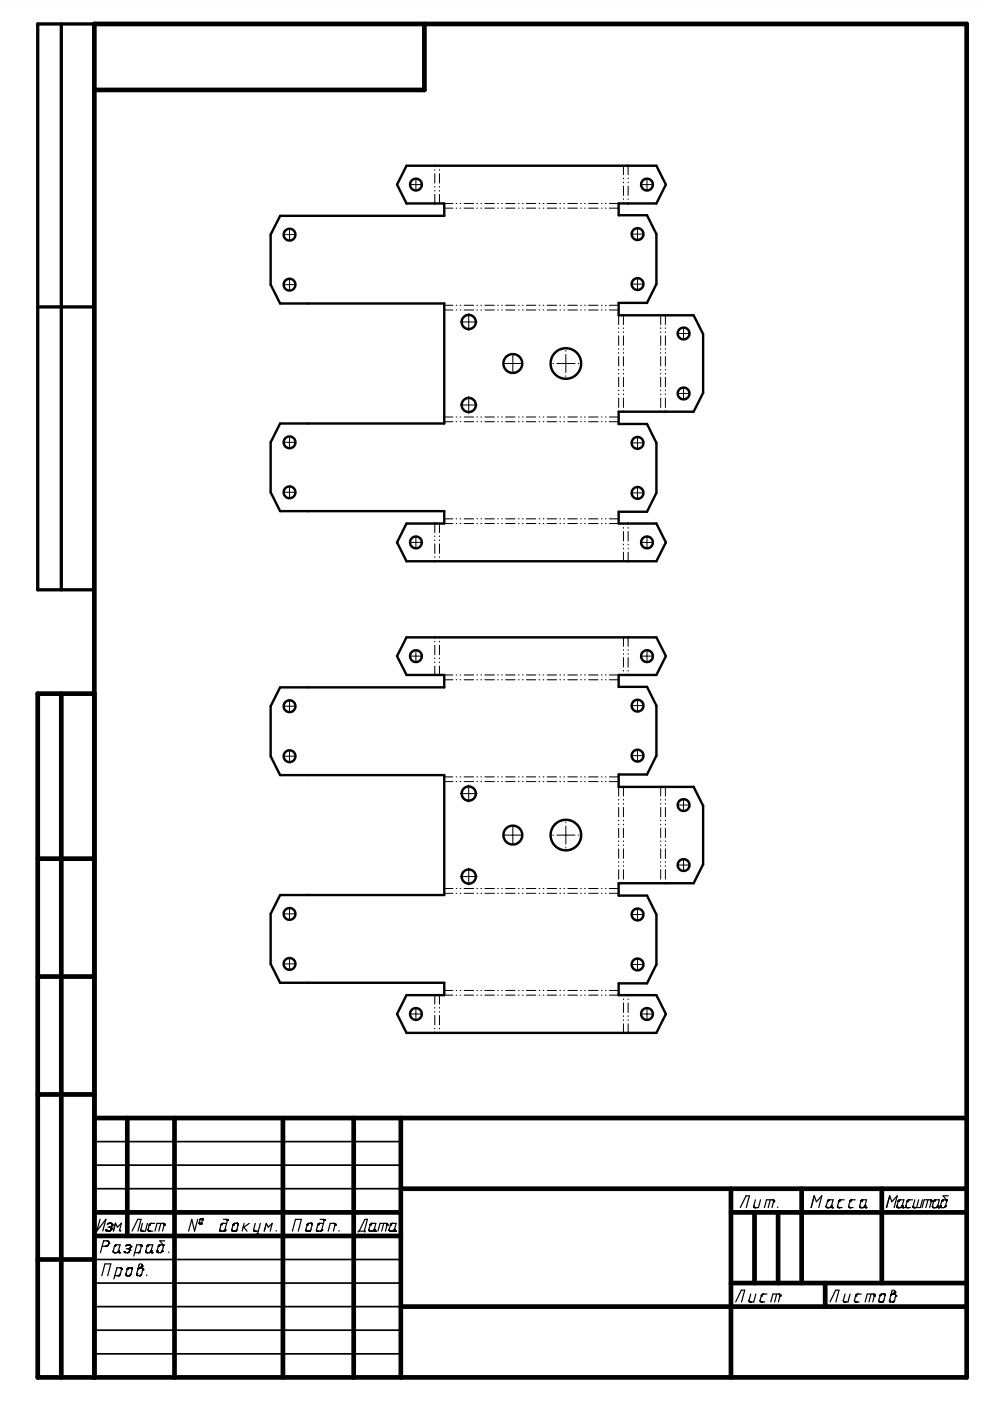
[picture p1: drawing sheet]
<svg xmlns="http://www.w3.org/2000/svg" width="210mm" height="297mm" viewBox="0 0 210 297" stroke-linecap="round" stroke-linejoin="round" font-family="sans-serif">
<path d="M0 .1v296.9zM20 5.1v14zM20 5.1h70zM0 .1h210zM20 5.1v120zM205 237v55zM20 242h65zM0 297h210zM20 237v55zM20 5.1v286.9zM20 292h185z" fill="#000"/>
<g fill="none" stroke="#000" stroke-width=".99">
<path d="M90 5.1v14h-70M13 147.1v144.9M20 147.1h-12v144.9h197v-286.9h-185v286.9M8 182.1h12M8 207.1h12M8 232.1h12M20 237h185M27 237v25M37 237v55M60 237v55M75 237v55M85 237v55"/>
<path d="M20 257h65M85 252h120M155 257h50M155 252v40M160 257v15M165 257v15M170 252v20M187 252v20M8 267h12M20 262h65M85 277h120M155 272h50"/>
<path d="M175 272v5"/>
</g>
<path d="M20 242h65M20 247h65M20 252h65M20 267h65M20 272h65M20 277h65M20 287h65M20 282h65" fill="none" stroke="#000" stroke-width=".36"/>
<g fill="none" stroke="#000" stroke-width=".25">
<path d="M21.2 258.5l-.7 2.5 2-2.5-.7 2.5M22.8 259.5v.1M22.9 259.4h.1M23.1 259.4h.1M23.3 259.3l-.1 .1M23.3 259.3h.1M23.5 259.3l.1 .1M23.6 259.4h-.5l-.3 .2M23.6 259.4h.1M23.7 259.4l.1 .1M23.7 259.5l.1 .1M23.8 259.9h-.1"/>
<path d="M23.8 259.6h.1M23.8 259.8h.1M23.8 259.6l-.2 .5M23.8 259.7h.1M30.2 259.4l-.4 1.3 .1 .3M31.3 259.4l-.5 1.6h-.8l-.2-.1M31.6 259.7h.1M31.6 259.8h.1M31.7 259.7h.1M31.7 259.7l-.3 1 .1 .3M31.7 259.5h.1M31.7 259.5v.1"/>
<path d="M31.9 259.4h.1M32 259.4l-.4 .3M32.8 259.4h-.9M34.1 259.4l-.4 1.6M34.7 259.4h.1M34.8 259.4h.1M34.8 259.5h.1M34.8 259.7h.1M34.8 259.8h.1M41.9 258.5l-.6 2.5-.6-2.5-.7 2.5M42.2 259.3h.1M42.2 259.4h.1"/>
<path d="M42.3 259.4h.1M42.4 258.5h.1M42.5 258.5h.1M42.5 258.5h.4l-.2 .8M42.5 258.5l-.3 .9M42.5 258.4v.1M42.5 258.4h.1M42.6 258.4h.1M42.6 259.4h.1M42.7 259.4h.1M42.7 259.3h.1M42.7 259.3l-.1 .1h-.4"/>
<path d="M42.8 258.4h.1M42.9 258.4h.1M42.9 258.5h.1M42.9 258.6h.1M46.9 259.6h.1M46.9 259.6l-.3 1.2M46.9 259.5h.1M46.9 259.5v.1M47 259.5h.1M47.1 259.4l-.2 .2M47.2 259.4h-.1M47.3 258.5l.9 .2-.6 2.2"/>
<path d="M48 259.4h-.9M48.1 258.6h.1M48.2 258.6h.1M48.2 258.7h.1M49.4 259.7h.1M49.4 259.7l-.3 1 .2 .3M49.4 259.6h.1M49.4 259.6v.1M49.5 259.6h.1M49.5 259.5h.1M49.5 259.5v.1M49.6 259.5h.1"/>
<path d="M49.6 259.4v.1M49.7 259.4h.1M49.7 259.4l-.3 .2M49.7 259.4h.7M50.2 259.4h.1M50.4 259.4h.1M50.4 259.4l.1 .1M50.4 259.4v.1M50.5 259.5l-.3 1.2M50.5 259.5h.1M51.8 259.4l-.5 1.6M52.9 259.4l-1.4 .9"/>
<path d="M54.1 259.4l-.3 1.3 .1 .3M55.2 259.4l-.4 1.6M65.1 259.7h.1M65.1 259.7l-.3 1.2 .2 .1h.6M65.1 259.6h.1M65.2 259.6h.1M65.2 259.5h.1M65.2 259.6l-.1 .1M65.2 259.5v.1M65.3 259.4v.1M65.3 259.4l-.1 .1M65.4 259.4l-.1 .1"/>
<path d="M65.4 259.4h-.1M65.4 259.4h.6l.2 .1M65.9 259.4h.1M66 259.4h.1M66.1 259.4h.1M66.1 259.4v.1M66.1 259.5l-.2 1.2-.2 .3M67.4 259.6h.1M67.5 259.5h.1M67.6 259.4a2.09 2.09 0 0 0-.5 1.5l.1 .1M67.9 258.5l.8 .1M68.6 259.4h-1"/>
<path d="M68.6 258.6h.1M68.7 258.6h.1M68.7 258.6v.1M68.7 258.7h.1M68.7 258.7l-.6 2.3M70.9 259.4h.1M71 259.5h.1M71 259.5l-.3 1.5M71 259.6h.1M71 259.7h.1M71 259.6l-.2-.2h-.8l-.4 1.6M77.9 258.5h-.5l-1.2 2.5"/>
<path d="M77.9 258.5l-.7 2.5M77.9 258.5v.1M78.5 259.7h.1M78.5 259.7l-.2 1.2M78.5 259.6h.1M78.5 259.6v.1M78.6 259.5h.1M78.7 259.4h.1M78.7 259.4l-.2 .2M78.7 259.4h1l-.3 1.3M78.8 259.4h-.1M81.4 259.4l-.5 1.6"/>
<path d="M82 259.4l.1 .1M82.1 259.5h.1M82.1 259.8h.1M82.1 259.8l-.2-.4h-1.3l-.5 1.6M82.1 259.8l-.4 1.2M82.1 259.7h.1M82.8 259.7h.1M82.8 259.7l-.3 1.2 .9 .1M82.8 259.6h.1M82.8 259.6v.1M82.8 259.5h.1M82.8 259.5v.2"/>
<path d="M82.9 259.5h.1M83.1 259.4l-.3 .2M83.1 259.4h-.1M83.1 259.4h.9l-.4 1.3 .1-.2M157 256l1.2-2.5h.7l-.7 2.5M159.8 255.8h.1M159.8 255.7h.1M159.9 255.9h.1M159.9 256h.1M160 256h.1M160.1 256h.1M160.2 254.4l-.4 1.2 .2 .4"/>
<path d="M161.2 254.4l-.4 1.6h-.8M163.3 254.4l-.4 1.6M163.9 254.4l.1 .1M164 254.5h.1M164 254.8h.1M164 254.7l-.1-.3h-1.4l-.4 1.6M164 254.7v.1M164 254.8l-.3 1.2M164 254.6h.1M164 254.7h.1M164.9 255.9v.1M172 256l.6-2.5 .5 1.3 1.1-1.3-.6 2.5"/>
<path d="M175.2 255.9l.1 .1h.7M175.2 256h.1M175.3 256h.1M175.4 256h.1M175.5 256h.1M175.5 254.7h.1M175.5 254.6h.1M175.5 254.5v.1M175.6 254.5h.1M175.7 254.4h-.1M176.1 256h.1M176.1 255.9h.1"/>
<path d="M176.2 255.8h.1M176.3 255.8l-.3 .2M176.3 255.7v.1M176.3 255.7h.1M176.3 255.7l.3-1.3h-.8l-.3 .3-.3 1.2M176.3 255.9l.1 .1M176.3 255.5v.4M176.3 255.6h.1M176.3 255.9v.1M176.4 256h.1M176.5 256h.1M177.6 255.9l.1 .1h.8"/>
<path d="M177.6 255.7v.2M177.6 255.7h.1M177.6 255.9h.1M177.7 256h.1M177.8 256h.1M177.8 254.7h.1M177.8 254.7l-.2 1M177.9 254.7h.1M177.9 256h.1M177.9 254.6l-.1 .1M177.9 254.6h.1M177.9 254.5h.1"/>
<path d="M178.2 254.4l-.3 .2M179 254.4h-.9M179.9 255.9h.1M179.9 255.9l.1 .1M180 256h.1M180 256h.9M180.1 256h.1M180.2 254.7h.1M180.2 254.7l-.2 1.2M180.2 256h.1M180.2 254.6h.1M180.3 254.6l-.1 .1"/>
<path d="M180.3 254.5v.1M180.5 254.4l-.2 .1M180.5 254.4h-.1M181.3 254.4h-.8M182.3 255.9h.1M182.3 256h.1M182.4 256h.1M182.5 256h.1M182.5 254.7h.1M182.6 256h.1M182.6 254.6h.1M182.6 254.5v.1"/>
<path d="M182.7 254.5h.1M182.8 254.4l-.2 .2-.3 1.3M182.8 254.4h.9l-.3 1.2M182.8 254.4h-.1M183.1 256h-.1M183.2 256h.1M183.2 255.9h.1M183.3 255.9h.1M183.3 255.8h.1M183.3 255.8l-.2 .2h-.7l-.1-.1M183.3 255.7h.1M183.4 255.7h.1"/>
<path d="M183.4 255.7l-.1 .1M183.4 255.9h.1M183.4 255.5v.4M183.4 256h.2M183.4 255.9v.1M183.5 256h.1M183.6 256h.1M188 256l.6-2.5 .5 1.3 1.1-1.3-.6 2.5M190.2 255.8l.1 .2 .8-.1M190.2 255.7h.1M190.2 255.9h.1M190.2 256h.1"/>
<path d="M190.3 256h.1M190.4 256h.1M190.4 254.7h.1M190.5 256h.1M190.5 254.6h.1M190.5 254.7h.1M190.5 254.5h.1M190.6 254.5h.1M190.7 254.4l-.3 .3-.2 1.2M190.7 254.4h.1M190.7 254.4h.9l-.4 1.4M190.7 254.4h-.1"/>
<path d="M191 256h-.1M191.1 256h.1M191.1 255.9h.1M191.2 255.9h.1M191.2 255.8h.1M191.3 255.7h.1M191.3 255.8l-.1 .1M191.3 255.9v.1M191.3 255.9h.1M191.3 255.5v.4M191.3 256h.1M191.3 256h.2"/>
<path d="M191.4 256h.1M191.5 256h.1M192.1 255.9h.1M192.1 255.9l.1 .1M192.2 256h.8M192.2 256h.1M192.3 256h.1M192.3 254.7h.1M192.3 254.7l-.2 1.2M192.4 254.7h.1M192.4 256h.1M192.4 254.6l-.1 .1"/>
<path d="M192.4 254.6h.1M192.4 254.5h.1M192.6 254.4l-.3 .3M193.5 254.4h-.9M193.6 255.9h.1M193.7 256h.1M193.8 256h.1M194 254.4l-.4 1.4 .1 .2h1.4l.5-1.6M194.8 254.4l-.5 1.6M196.8 254.4l-.5 1.6M197.3 254.4h-1.3l-.5 1.6M197.3 254.4h.1"/>
<path d="M197.4 254.4l.1 .1M197.4 254.4l.1 .4M197.4 254.5h.1M197.4 254.8h.1M197.4 254.8l-.3 1.2M197.5 254.6h.1M197.5 254.7h.1M197.5 254.8h.1M197.7 255.9h.1M197.8 256h.1M197.9 256h.1M198 256h.1"/>
<path d="M198 254.7h.1M198 254.6h.1M198.1 254.6l-.4 1.3 .8 .1 .3-.2M198.1 254.5l.2-.1h.9l-.4 1.2M198.1 254.5v.1M198.1 254.5h.1M198.2 254.4h.1M198.5 256h.1M198.6 256h.1M198.7 255.9h.1M198.7 255.8h.1M198.8 255.8h.1"/>
<path d="M198.8 255.7h.1M198.8 255.7v.1M198.8 255.9h.1M198.8 255.5l.1 .4M198.9 256h.1M198.9 255.9v.1M199 256h.1M199.4 255.8h.1M199.4 255.7h.1M199.4 255.9l.2 .1M199.4 255.9h.1M199.5 256h.1"/>
<path d="M199.7 254.7h.1M199.7 254.6h.1M199.7 254.6l-.3 1.3M199.8 254.5h.1M199.9 254.4l-.2 .2M199.9 254.4l.8 .1M199.9 254.4h-.1M200.2 256h-.1M200.3 255.9l-.1 .1M200.4 255.9h.1M200.4 255.8l-.1 .1M200.4 255.8l-.2 .2h-.7"/>
<path d="M200.4 255.8h.1M200.4 255.7h.1M200.5 254.4h.1M200.6 254.4h.1M200.7 254.4h.1M200.7 254.5l-.3 1.3M200.7 254.5h.1M200.7 254.5v.1M200.7 254.7h.1M201 253.5h-1l.7 1M21.6 270.5l.6-2.5h1.3l-.7 2.5M22.4 264.2h.1"/>
<path d="M22.5 260.9h.1M22.5 260.8h.1M22.5 260.8v.2M22.5 260.9v.1M22.5 264.2h.1M22.6 261h.1M22.7 264.2h.1M22.8 264.2h-.1M22.9 264.1h-.1M22.9 260.2h.6M22.9 264l-.3 .2h-.9M23 263.9l-.1 .1"/>
<path d="M23 263.9h.1M23 261h.1M23 263.8v.1M23.1 263.7h.1M23.1 263.3v.4M23.1 263.7l-.1 .1M23.1 263.6h.1M23.1 263.3l-.4-.2h-.7l-.7 2.5M23.1 261h.1M23.2 261h-.1M23.3 260.2h.1M23.4 260.2h.1"/>
<path d="M23.4 260.9l-.9 .1M23.4 260.9h.1M23.4 260.1v.1M23.5 260.8v.1M23.5 260.2l.1 .1M23.5 260.3h.1M23.5 260.7v.1M23.5 260.8l-.2 .2M23.6 260.3v.1M23.6 260.3h.1M23.6 260.5h.1M23.6 260.1l-.3 .1"/>
<path d="M23.6 260.3v.2M23.6 260.5l-.1 .2M23.6 260.4h.1M23.6 260.1h-.1M24 265.4l.1 .1M24 265.5h.1M24 261l.5-1.7 .4 .9 .8-.9-.4 1.7M24.1 265.5h.1M24.1 265.5v.1M24.2 265.6h.1M24.3 265.6h.1M24.3 264.2h.1"/>
<path d="M24.3 264.2l-.3 1.3M24.3 270.5l-.1 .7M24.4 264.1l-.1 .1M24.4 264.1h.1M24.4 264h.1M24.5 264l-.2 .1M24.5 264l1-.1-.4 1.3M24.6 263.9l-.1 .1M24.8 265.6h.1M24.9 265.5l-.1 .1M25 265.5h.1M25.1 270.5h.1"/>
<path d="M25.1 265.4h-.1M25.1 265.3l-.2 .2h-.8M25.1 265.3h.1M25.1 265.2h.1M25.1 270.4h.1M25.1 265.2v.1M25.1 265.4l.1 .1M25.1 265.1v.4M25.2 265.5h.1M25.2 265.1l-.1 .1M25.2 265.5v.1M25.2 265.6h.1"/>
<path d="M25.2 270.4h.1M25.3 265.6h.1M25.3 270.4l-1 .1M25.3 270.4h.1M25.4 270.3h.1M25.5 270.2h.1M25.5 270.2l-.2 .2M25.6 260.9v.1M25.6 268.8l.1 .1M25.6 268.8h-.8l-.5 1.7M25.7 268.9l.1 .1M25.7 268.9h.1"/>
<path d="M25.7 268.9l-.2 1.3M25.8 269h.1M25.8 269.1h.1M25.8 269.2h.1M26.4 265.5h.1M26.4 265.4h.1M26.4 265.4l.1 .2M26.7 270.3h.1M26.8 270.4h.1M26.8 264.1h.1M26.8 264.8l.7 .1M26.9 270.4h.1"/>
<path d="M26.9 264h.7l.1 .4M26.9 265.6h.1M26.9 270.5h.1M26.9 264l-.2 .1M27 265.6h.1M27 269.1h.1M27 270.5h.1M27 263.9v.1M27 269l-.3 1.1 .1 .3M27 269h.1M27.1 268.9l-.1 .1M27.1 268.9h.1"/>
<path d="M27.1 265.6h.1M27.2 264.8h.1M27.2 268.9l-.2 .1M27.2 268.8h.1M27.2 263.9h.1M27.2 265.5l-.7 .1M27.3 263.9h.1M27.3 270.5h.1M27.3 265.5l-.1 .1M27.3 268.8h.1M27.4 270.4h.1M27.4 265.5h.1"/>
<path d="M27.4 264.8l.1 .1M27.4 265.4v.1M27.4 264.7h.1M27.5 264.7l-.3 .1M27.5 264.9h.1M27.5 265.3l-.1 .1M27.5 270.4h-.1M27.5 265.1l-.2 .4M27.5 263.9v.1M27.5 264.9v.2M27.5 265.1h.1M27.5 265h.1"/>
<path d="M27.5 264.6v.1M27.6 270.4h-.8M27.6 264h.1M27.6 270.4h-.1M27.6 270.3h.1M27.6 270.3v.1M27.7 264.1h.1M27.7 264.4v.1M27.7 264.5l-.2 .2M27.7 264.3h.1M27.7 264.4h.1M27.7 264.2h.1"/>
<path d="M27.7 270.2h.1M27.7 268.8h.1M27.7 270.2l-.1 .1M27.8 268.8h.1M27.8 268.8l.2 .1M27.9 268.8h.1M27.9 268.8l-.7 .1M27.9 268.8l.1 .4-.3 1M28 268.9h.1M28 261l1.2-2.5h.7l-.6 2.5M28 269h.1M28 269.1h.1"/>
<path d="M28.6 265.6l-.2 .7M29 270.2h.1M29 270.1h.1M29 270h.1M29 270.3v.1M29 270.4h.1M29.2 269.1h.1M29.3 269v.1M29.3 265.6h.1M29.3 269l-.1 .1M29.3 269h.1M29.4 265.6h.1"/>
<path d="M29.4 268.9h.1M29.4 268.9l.7-.1 .2 .2M29.4 268.9l-.1 .1M29.5 268.8l-.1 .1M29.5 265.5l-.9 .1M29.5 265.5h.1M29.6 270.5h.1M29.6 268.8h.1M29.6 265.5l-.1 .1M29.6 265.4h.1M29.6 265.4v.1M29.7 270.4h.1"/>
<path d="M29.7 268.8h.1M29.7 265.3l-.1 .1M29.7 265.2v.1M29.7 265.3v.1M29.8 270.4h-.1M29.8 263.9h-.8l-.4 1.7M29.8 263.9h.1M29.8 270.4h.1M29.9 263.9l.1 .3-.3 1M29.9 264h.1M29.9 270.4h-.8M29.9 260.9v.1"/>
<path d="M30 264h.1M30 261h.1M30 264.3h.1M30 270.3h-.1M30 268.8h.1M30 270.3l-.1 .1M30 264.2h.1M30 268.5h.1M30 268.5l.1-.4-.4-.1-.2 .1-.5 2 .1 .3M30 268.5l-.7 .5M30.1 268.4h.1M30.1 261h.1"/>
<path d="M30.1 268.3h.1M30.1 268.9h.1M30.2 268.9h.1M30.3 269.2h.1M30.3 269.2l-.3 1.1M30.3 269v.2M30.9 265.4l.2 .2M30.9 265.2v.1M30.9 265.5h.1M31 265.5h.1M31 265.5h.8M31.1 265.6h.1"/>
<path d="M31.1 270.3v.2M31.2 265.6h.1M31.2 264.2h.1M31.2 264.2l-.3 1.3M31.2 264.1v.1M31.3 264.1h.1M31.3 264.1l-.1 .1M31.3 264h.1M31.3 264v.1M31.4 264l1-.1-.4 1.3M31.4 260.9l.1 .1M31.5 263.9l-.2 .1"/>
<path d="M31.5 261h.9M31.5 261h.1M31.6 261h.1M31.7 261h.1M31.9 265.5h.1M31.9 265.4h.1M32 265.4h.1M32 265.3h.1M32 265.3l-.3 .3M32 265.2h.1M32 265.2l.1 .3M32 265.4l.2 .2"/>
<path d="M32.1 265.5h.1M32.1 265.1l-.1 .2M32.1 265.5v.1M32.1 265.6h.1M32.2 265.6h.1M32.9 261l.4-1.6h1.3l.2 .3-.3 1.3M33.3 265.3h.1M33.3 265.2h.1M33.3 265.4l.2 .2M33.3 265.5h.1M33.6 264.2h.1M33.6 264.2l-.2 1.3"/>
<path d="M33.7 264.1h-.1M33.7 264h.1M33.8 264l-.2 .2M33.8 264h.8M33.9 263.9l-.2 .1M34.1 265.6h.1M34.1 265.5v.1M34.2 265.5h.1M34.3 265.4h.1M34.3 265.4l-.1 .1h-.8M34.4 265.3h.1M34.4 263.9h.1"/>
<path d="M34.5 263.9h.1M34.5 263.9l.1 .1M34.6 264h.1M34.6 264l-.3 1.4M34.9 263.1h-1l.7 .9M35.8 265.5v.1M46.6 260.8h.1M46.6 260.8v.1M46.6 260.9h.1M46.6 260.9l.1 .1M46.7 261h.1M46.8 261h.1"/>
<path d="M46.9 261h.1M47.5 261h.1M47.6 261h.1M47.6 260.9h.1M47.6 260.9l-.1 .1h-.8M47.6 260.8h.1M47.7 260.8h.1M49.2 260.9h.1M49.3 261h.1M49.3 261h.6M49.4 261h.1M49.8 261h.1"/>
<path d="M49.9 261h.1M50 261h-.1M50 261h.1M50.1 260.9h.1M50.2 260.8h.1M50.2 260.7v.1M50.2 260.8l-.2 .2M51.7 260.2l.7 .8M53.8 260.9h.1M53.8 261h.1M53.9 261h.1M53.9 261h.9"/>
<path d="M54 261h.1M54.1 261h.1M54.3 261.7h.1M54.4 261.7h.1M54.4 261.7h-.7M54.5 261.7h.1M54.5 261.7h-.1M54.6 261.6h.1M54.8 261l-.3 .7M56 261l.5-1.6 .4 .8 .8-.8-.4 1.6M58.6 260.9v.1M62 261l.7-2.5h1.2l-.7 2.5"/>
<path d="M64.9 260.9h.1M64.9 261h.1M65 261h.1M65.1 261h.1M65.4 261h.1M65.5 261h.1M65.6 261h.1M65.7 261h-.1M65.8 260.9l-.1 .1M67.1 260.9h.1M67.1 260.9v.1M67.2 261h.1"/>
<path d="M67.3 261h.1M67.4 261h.1M68.1 260.9l-.9 .1M68.1 260.9h.1M68.2 260.9h.1M68.2 260.8h.1M68.2 260.8l-.1 .1M71.9 260.9v.1M75.9 261.2l.1-.2h1.4v.2M78.2 260.8h.1M78.2 260.9l.2 .1h.6M78.2 260.7v.1"/>
<path d="M78.3 260.9h.1M78.3 261h.1M78.4 261h.1M78.5 261h.1M79.1 261h.1M79.2 260.9h.1M79.2 260.9l-.2 .1M79.2 260.8v.1M79.3 260.8h.1M79.3 260.7v.1M79.3 260.7h.1M79.3 260.7l-.1 .1"/>
<path d="M79.4 260.7h.1M79.4 260.9l.1 .1M79.4 260.7l-.1 .1M79.4 260.5v.4M79.4 260.6h.1M79.4 261h.1M79.5 261h.1M82.5 260.8v.1M82.5 260.9l.2 .1M82.7 261h.1M82.8 261h.1M83.4 261h.1"/>
<path d="M83.5 260.9h.1M83.6 260.8h.1M83.6 260.7h.1M83.6 260.7l-.2 .3M83.6 260.9h.1M83.7 260.6v.3M83.7 261h.1M83.7 260.9l.1 .1M83.8 261h.1M156 276l1.2-2.5h.7l-.7 2.5M158.8 275.9l.1 .1M158.9 275.9v.1"/>
<path d="M159 276h.1M159.1 276h.1M159.2 274.4l-.4 1.3 .1 .3M160.3 274.4l-.5 1.6h-.9M161.2 275.8v.1M161.2 275.9l.2 .1M161.2 275.9h.1M161.3 276h.1M161.3 276h.9M161.4 276h.1M161.4 274.7h.1M161.5 274.7h.1"/>
<path d="M161.5 276h.1M161.5 274.6l-.1 .1M161.5 274.6l-.3 1.2M161.6 274.5h.1M161.7 274.4h.1M161.9 274.4h.1M162.6 274.4h-.8l-.3 .2M164.7 274.4l-.5 1.6M165.2 274.4h.1M165.3 274.4h.1M165.4 274.5h.1M165.4 274.7h.1"/>
<path d="M165.4 274.8h.1M165.4 274.5l-.4 1.5M165.4 274.6h.1M165.4 274.6l-.2-.2h-1.3l-.5 1.6M176 276l1.2-2.5h.7l-.7 2.5M178.9 275.9h.1M178.9 276h.1M179 276h.1M179.1 276h.1M179.2 274.4l-.3 1.5M180.2 274.4l-.4 1.6h-.8l-.2-.2M181.2 275.8h.1"/>
<path d="M181.2 275.9l.2 .1h.7M181.2 275.9l.1 .1M181.3 276h.1M181.4 274.7h.1M181.4 276h.1M181.4 274.7l-.2 1.2M181.5 276h.1M181.5 274.6h.1M181.5 274.5v.1M181.6 274.5h.1M181.7 274.4h.1M181.8 274.4l-.4 .3"/>
<path d="M181.9 274.4h-.1M182.6 274.4h-.8M184.7 274.4l-.5 1.6M185.2 274.4l.2 .3-.4 1.3M185.3 274.4h-1.4l-.5 1.6M185.3 274.4h.1M185.4 274.5h.1M185.4 274.7h.1M185.4 274.8h.1M185.4 274.6h.1M186.3 275.8l.1 .1M186.3 275.7h.1"/>
<path d="M186.4 275.9h.1M186.5 276h.1M186.6 276h.1M186.6 274.7h.1M186.6 274.7l-.3 1.2M186.6 274.6h.1M186.7 274.5h.1M186.7 274.5l-.1 .2M186.8 274.4v.1M186.9 274.4l.7 .1M186.9 274.4h-.1M186.9 276h.1"/>
<path d="M187 276h.1M187 274.4h.1M187.1 276h.1M187.2 275.9l-.8 .1M187.2 275.9v.1M187.3 275.8v.1M187.3 275.9h-.1M187.4 274.4h.1M187.4 275.7l-.1 .1M187.5 274.4h.1M187.6 274.4h.1M187.6 274.4v.1"/>
<path d="M187.6 274.5l-.2 1.3M187.6 274.5l.1 .1M188.6 275.9h.1M188.6 275.7h.1M188.6 275.6h.1M188.6 275.9l.1 .1h.7M188.6 275.6v.3M188.7 276h.1M188.9 274.7h-.1M188.9 274.7h.1M188.9 274.6v.1M188.9 274.5v.1"/>
<path d="M189 274.4h.1M189.1 274.4l-.2 .1M189.1 274.4h.7M189.1 274.4h.1M189.2 276h.1M189.2 274.4h.1M189.3 276h.1M189.3 274.4h.1M189.5 276h.1M189.5 275.9h.1M189.6 274.4h.1M189.6 275.8l-.3 .2"/>
<path d="M189.6 275.8v.1M189.6 274.1h.1M189.6 275.8h.1M189.6 274.1l-.7 .4M189.7 274h.1M189.7 274.1h.1M189.7 275.7l-.1 .1M189.7 274v.1M189.7 274v-.3a.34 .34 0 0 0-.3-.2 .34 .34 0 0 0-.3 .2l-.5 1.9M189.7 273.9h.1M189.7 274.4h.1M189.7 273.9v.1"/>
<path d="M189.8 274.4h.1M189.8 274.5l.1 .3-.2 .9M189.9 274.5v.1M189.9 274.7h.1M189.9 274.8h.1"/>
</g>
<path d="M13 5.1v120M20 5.1h-12v120h12M8 65.1h12" fill="none" stroke="#000" stroke-width=".7"/>
<g fill="none" stroke="#000" stroke-width=".51">
<path d="M59.4 45.8h34.8v-2.7h-8l-2-4 2-4h53l2 4-2 4h-8v2.5h6l2 4v10.6l-2 4h-6v2.6h15.9l2 4v12.5l-2 4h-15.9v2.6h6l2 4v10.6l-2 4h-6v2.5h8l2 4-2 4h-53l-2-4 2-4h8v-2.6h-34.8l-2-4v-10.6l2-4h34.8v-25.5h-34.8l-2-4v-10.6zM59.4 145.7h34.8v-2.6h-8l-2-4 2-4h53l2 4-2 4h-8v2.5h6l2 4v10.6l-2 4h-6v2.6h15.9l2 4v12.5l-2 4h-15.9v2.6h6l2 4v10.6l-2 4h-6v2.5h8l2 4-2 4h-53l-2-4 2-4h8v-2.6h-34.8l-2-4v-10.6l2-4h34.8v-25.5h-34.8l-2-4v-10.6z"/>
<circle cx="88.2" cy="39.1" r="1.25"/>
<circle cx="137.2" cy="39.1" r="1.25"/>
<circle cx="61.4" cy="49.8" r="1.24"/>
<circle cx="135.2" cy="49.6" r="1.24"/>
<circle cx="61.4" cy="60.4" r="1.25"/>
<circle cx="99.4" cy="68.3" r="1.5"/>
<circle cx="108.7" cy="77.1" r="2"/>
<circle cx="120" cy="77.1" r="3.2"/>
<circle cx="135.2" cy="60.2" r="1.24"/>
<circle cx="144.9" cy="70.7" r="1.24"/>
<circle cx="61.4" cy="93.8" r="1.24"/>
<circle cx="99.4" cy="85.9" r="1.5"/>
<circle cx="135.2" cy="93.9" r="1.25"/>
<circle cx="144.9" cy="83.4" r="1.25"/>
<circle cx="61.4" cy="104.4" r="1.24"/>
<circle cx="88.2" cy="115" r="1.25"/>
<circle cx="135.2" cy="104.5" r="1.25"/>
<circle cx="137.2" cy="115" r="1.25"/>
<circle cx="88.2" cy="139.1" r="1.25"/>
<circle cx="137.2" cy="139.1" r="1.25"/>
<circle cx="61.4" cy="149.7" r="1.25"/>
<circle cx="135.2" cy="149.6" r="1.25"/>
<circle cx="61.4" cy="160.3" r="1.24"/>
<circle cx="99.4" cy="168.2" r="1.5"/>
<circle cx="108.7" cy="177.1" r="2"/>
<circle cx="120" cy="177.1" r="3.2"/>
<circle cx="135.2" cy="160.2" r="1.25"/>
<circle cx="144.9" cy="170.7" r="1.25"/>
<circle cx="61.4" cy="193.8" r="1.25"/>
<circle cx="99.4" cy="185.8" r="1.5"/>
<circle cx="135.2" cy="193.9" r="1.25"/>
<circle cx="144.9" cy="183.4" r="1.25"/>
<circle cx="61.4" cy="204.4" r="1.25"/>
<circle cx="88.2" cy="215" r="1.25"/>
<circle cx="135.2" cy="204.5" r="1.24"/>
<circle cx="137.2" cy="215" r="1.25"/>
</g>
<g fill="none" stroke="#000" stroke-width=".21">
<path d="M86.9 39.1h2.5M88.2 37.9v2.5M92.2 35.1v.2M92.2 36v.1M92.2 36.8v2M92.2 39.5v.2M93.2 35.1v.2M93.2 36v.1M93.2 36.8v2M93.2 39.5v.2M132.2 35.1v1.9M132.2 37.7v.2"/>
<path d="M132.2 38.6v.2M132.2 39.5v1.9M133.2 35.1v1.9M133.2 37.7v.2M133.2 38.6v.2M133.2 39.5v1.9M135.9 39.1h2.5M137.2 37.9v2.5M60.1 49.7h2.5M61.4 48.5v2.5M61.4 59.1v2.5M92.2 40.4v.1"/>
<path d="M92.2 41.2v1.9M93.2 40.4v.1M93.2 41.2v1.9M94.2 43.1h1.8M94.2 44.1h1.8M96.7 43.1h.2M96.7 44.1h.2M97.6 43.1h.1M97.6 44.1h.1M98.4 43.1h2M98.4 44.1h2M101.1 43.1h.2"/>
<path d="M101.1 44.1h.2M102 43.1h.1M102 44.1h.1M102.8 43.1h2M102.8 44.1h2M105.5 43.1h.2M105.5 44.1h.2M106.4 43.1h.1M106.4 44.1h.1M107.2 43.1h2M107.2 44.1h2M109.9 43.1h.2"/>
<path d="M109.9 44.1h.2M110.8 43.1h.1M110.8 44.1h.1M111.6 43.1h2M111.6 44.1h2M114.3 43.1h.1M114.3 44.1h.1M115.1 43.1h.2M115.1 44.1h.2M116 43.1h2M116 44.1h2M118.7 43.1h.2"/>
<path d="M118.7 44.1h.2M119.5 43.1h.2M119.5 44.1h.2M120.4 43.1h2M120.4 44.1h2M123.1 43.1h.2M123.1 44.1h.2M124 43.1h.1M124 44.1h.1M124.8 43.1h2M124.8 44.1h2M127.5 43.1h.2"/>
<path d="M127.5 44.1h.2M128.4 43.1h.1M128.4 44.1h.1M129.2 43.1h2M129.2 44.1h2M132.2 42.1v.2M132.2 43v.1M133.2 42.1v.2M133.2 43v.1M133.9 49.6h2.5M135.2 48.4v2.5M135.2 59v2.5"/>
<path d="M60.1 60.3h2.5M94.2 65.7h1.8M94.2 64.7h1.8M96.7 65.7h.2M96.7 64.7h.2M97.6 65.7h.1M97.6 64.7h.1M97.6 68.3h3.6M98.4 65.7h2M98.4 64.7h2M99.4 66.5v3.6M101.1 65.7h.2"/>
<path d="M101.1 64.7h.2M102 65.7h.1M102 64.7h.1M102.8 65.7h2M102.8 64.7h2M105.5 65.7h.2M105.5 64.7h.2M106.4 65.7h.1M106.4 64.7h.1M106.8 77.1h3.9M107.2 65.7h2M107.2 64.7h2"/>
<path d="M108.7 75.1v3.9M109.9 65.7h.2M109.9 64.7h.2M110.8 65.7h.1M110.8 64.7h.1M111.6 65.7h2M111.6 64.7h2M114.3 65.7h.1M114.3 64.7h.1M115.1 65.7h.2M115.1 64.7h.2M116 65.7h2"/>
<path d="M116 64.7h2M117.2 77.1h.2M118.1 77.1h3.8M118.7 65.7h.2M118.7 64.7h.2M119.5 65.7h.2M119.5 64.7h.2M120 74.3v.2M120 75.2v3.8M120 79.7v.1M120.4 65.7h2M120.4 64.7h2"/>
<path d="M122.6 77.1h.1M123.1 65.7h.2M123.1 64.7h.2M124 65.7h.1M124 64.7h.1M124.8 65.7h2M124.8 64.7h2M127.5 65.7h.2M127.5 64.7h.2M128.4 65.7h.1M128.4 64.7h.1M129.2 65.7h2"/>
<path d="M129.2 64.7h2M131.2 66.8v2M131.2 69.5v.2M131.2 70.4v.1M131.2 71.2v2M131.2 73.9v.2M131.2 74.8v.1M131.2 75.6v2M131.2 78.3v.1M131.2 79.2v.1M132.2 66.8v2M132.2 69.5v.2"/>
<path d="M132.2 70.4v.1M132.2 71.2v2M132.2 73.9v.2M132.2 74.8v.1M132.2 75.6v2M132.2 78.3v.1M132.2 79.2v.1M133.9 60.2h2.5M140.1 66.8v2M140.1 69.5v.2M140.1 70.4v.1M140.1 71.2v2"/>
<path d="M140.1 73.9v.2M140.1 74.8v.1M140.1 75.6v2M140.1 78.3v.1M140.1 79.2v.1M141.1 66.8v2M141.1 69.5v.2M141.1 70.4v.1M141.1 71.2v2M141.1 73.9v.2M141.1 74.8v.1M141.1 75.6v2"/>
<path d="M141.1 78.3v.1M141.1 79.2v.1M143.7 70.7h2.5M144.9 69.5v2.5M60.1 93.8h2.5M61.4 92.5v2.5M94.2 88.4h1.8M94.2 89.4h1.8M96.7 88.4h.2M96.7 89.4h.2M97.6 88.4h.1M97.6 89.4h.1"/>
<path d="M97.6 85.9h3.6M98.4 88.4h2M98.4 89.4h2M99.4 84.1v3.6M101.1 88.4h.2M101.1 89.4h.2M102 88.4h.1M102 89.4h.1M102.8 88.4h2M102.8 89.4h2M105.5 88.4h.2M105.5 89.4h.2"/>
<path d="M106.4 88.4h.1M106.4 89.4h.1M107.2 88.4h2M107.2 89.4h2M109.9 88.4h.2M109.9 89.4h.2M110.8 88.4h.1M110.8 89.4h.1M111.6 88.4h2M111.6 89.4h2M114.3 88.4h.1M114.3 89.4h.1"/>
<path d="M115.1 88.4h.2M115.1 89.4h.2M116 88.4h2M116 89.4h2M118.7 88.4h.2M118.7 89.4h.2M119.5 88.4h.2M119.5 89.4h.2M120.4 88.4h2M120.4 89.4h2M123.1 88.4h.2M123.1 89.4h.2"/>
<path d="M124 88.4h.1M124 89.4h.1M124.8 88.4h2M124.8 89.4h2M127.5 88.4h.2M127.5 89.4h.2M128.4 88.4h.1M128.4 89.4h.1M129.2 88.4h2M129.2 89.4h2M131.2 80v2M131.2 82.7v.1"/>
<path d="M131.2 83.5v.2M131.2 84.4v2M131.2 87.1v.1M132.2 80v2M132.2 82.7v.1M132.2 83.5v.2M132.2 84.4v2M132.2 87.1v.1M133.9 93.9h2.5M135.2 92.6v2.5M140.1 80v2M140.1 82.7v.1"/>
<path d="M140.1 83.5v.2M140.1 84.4v2M140.1 87.1v.1M141.1 80v2M141.1 82.7v.1M141.1 83.5v.2M141.1 84.4v2M141.1 87.1v.1M143.7 83.4h2.5M144.9 82.2v2.5M60.1 104.4h2.5M61.4 103.1v2.5"/>
<path d="M86.9 115h2.5M88.2 113.7v2.5M92.2 111v1.9M92.2 113.6v.2M92.2 114.5v.1M92.2 115.3v2M92.2 118v.2M92.2 118.9v.1M93.2 111v1.9M93.2 113.6v.2M93.2 114.5v.1M93.2 115.3v2"/>
<path d="M93.2 118v.2M93.2 118.9v.1M94.2 111h1.8M94.2 110h1.8M96.7 111h.2M96.7 110h.2M97.6 111h.1M97.6 110h.1M98.4 111h2M98.4 110h2M101.1 111h.2M101.1 110h.2"/>
<path d="M102 111h.1M102 110h.1M102.8 111h2M102.8 110h2M105.5 111h.2M105.5 110h.2M106.4 111h.1M106.4 110h.1M107.2 111h2M107.2 110h2M109.9 111h.2M109.9 110h.2"/>
<path d="M110.8 111h.1M110.8 110h.1M111.6 111h2M111.6 110h2M114.3 111h.1M114.3 110h.1M115.1 111h.2M115.1 110h.2M116 111h2M116 110h2M118.7 111h.2M118.7 110h.2"/>
<path d="M119.5 111h.2M119.5 110h.2M120.4 111h2M120.4 110h2M123.1 111h.2M123.1 110h.2M124 111h.1M124 110h.1M124.8 111h2M124.8 110h2M127.5 111h.2M127.5 110h.2"/>
<path d="M128.4 111h.1M128.4 110h.1M129.2 111h2M129.2 110h2M132.2 111v.1M132.2 111.8v.2M132.2 112.7v2M132.2 115.4v.1M132.2 116.2v.2M132.2 117.1v1.9M133.2 111v.1M133.2 111.8v.2"/>
<path d="M133.2 112.7v2M133.2 115.4v.1M133.2 116.2v.2M133.2 117.1v1.9M133.9 104.5h2.5M135.2 103.3v2.4M135.9 115h2.5M137.2 113.7v2.5M86.9 139.1h2.5M88.2 137.9v2.5M92.2 135.1v.2M92.2 136v.1"/>
<path d="M92.2 136.8v2M92.2 139.5v.2M93.2 135.1v.2M93.2 136v.1M93.2 136.8v2M93.2 139.5v.2M132.2 135.1v1.9M132.2 137.7v.2M132.2 138.6v.1M132.2 139.4v2M133.2 135.1v1.9M133.2 137.7v.2"/>
<path d="M133.2 138.6v.1M133.2 139.4v2M135.9 139.1h2.5M137.2 137.9v2.5M60.1 149.7h2.5M61.4 148.5v2.5M61.4 159.1v2.5M92.2 140.4v.1M92.2 141.2v1.9M93.2 140.4v.1M93.2 141.2v1.9M94.2 143.1h1.8"/>
<path d="M94.2 144.1h1.8M96.7 143.1h.2M96.7 144.1h.2M97.6 143.1h.1M97.6 144.1h.1M98.4 143.1h2M98.4 144.1h2M101.1 143.1h.2M101.1 144.1h.2M102 143.1h.1M102 144.1h.1M102.8 143.1h2"/>
<path d="M102.8 144.1h2M105.5 143.1h.2M105.5 144.1h.2M106.4 143.1h.1M106.4 144.1h.1M107.2 143.1h2M107.2 144.1h2M109.9 143.1h.2M109.9 144.1h.2M110.8 143.1h.1M110.8 144.1h.1M111.6 143.1h2"/>
<path d="M111.6 144.1h2M114.3 143.1h.1M114.3 144.1h.1M115.1 143.1h.2M115.1 144.1h.2M116 143.1h2M116 144.1h2M118.7 143.1h.2M118.7 144.1h.2M119.5 143.1h.2M119.5 144.1h.2M120.4 143.1h2"/>
<path d="M120.4 144.1h2M123.1 143.1h.2M123.1 144.1h.2M124 143.1h.1M124 144.1h.1M124.8 143.1h2M124.8 144.1h2M127.5 143.1h.2M127.5 144.1h.2M128.4 143.1h.1M128.4 144.1h.1M129.2 143.1h2"/>
<path d="M129.2 144.1h2M132.2 142.1v.2M132.2 143v.1M133.2 142.1v.2M133.2 143v.1M133.9 149.6h2.5M135.2 148.4v2.5M135.2 159v2.5M60.1 160.3h2.5M94.2 165.7h1.8M94.2 164.7h1.8M96.7 165.7h.2"/>
<path d="M96.7 164.7h.2M97.6 165.7h.1M97.6 164.7h.1M97.6 168.3h3.6M98.4 165.7h2M98.4 164.7h2M99.4 166.5v3.6M101.1 165.7h.2M101.1 164.7h.2M102 165.7h.1M102 164.7h.1M102.8 165.7h2"/>
<path d="M102.8 164.7h2M105.5 165.7h.2M105.5 164.7h.2M106.4 165.7h.1M106.4 164.7h.1M106.8 177.1h3.9M107.2 165.7h2M107.2 164.7h2M108.7 175.1v3.9M109.9 165.7h.2M109.9 164.7h.2M110.8 165.7h.1"/>
<path d="M110.8 164.7h.1M111.6 165.7h2M111.6 164.7h2M114.3 165.7h.1M114.3 164.7h.1M115.1 165.7h.2M115.1 164.7h.2M116 165.7h2M116 164.7h2M117.2 177.1h.2M118.1 177.1h3.8M118.7 165.7h.2"/>
<path d="M118.7 164.7h.2M119.5 165.7h.2M119.5 164.7h.2M120 174.3v.1M120 175.1v3.9M120 179.7v.1M120.4 165.7h2M120.4 164.7h2M122.6 177.1h.1M123.1 165.7h.2M123.1 164.7h.2M124 165.7h.1"/>
<path d="M124 164.7h.1M124.8 165.7h2M124.8 164.7h2M127.5 165.7h.2M127.5 164.7h.2M128.4 165.7h.1M128.4 164.7h.1M129.2 165.7h2M129.2 164.7h2M131.2 166.8v2M131.2 169.5v.2M131.2 170.3v.2"/>
<path d="M131.2 171.2v2M131.2 173.9v.1M131.2 174.7v.2M131.2 175.6v2M131.2 178.3v.1M131.2 179.1v.2M131.2 180v2M132.2 166.8v2M132.2 169.5v.2M132.2 170.3v.2M132.2 171.2v2M132.2 173.9v.1"/>
<path d="M132.2 174.7v.2M132.2 175.6v2M132.2 178.3v.1M132.2 179.1v.2M132.2 180v2M133.9 160.2h2.5M140.1 166.8v2M140.1 169.5v.2M140.1 170.3v.2M140.1 171.2v2M140.1 173.9v.1M140.1 174.7v.2"/>
<path d="M140.1 175.6v2M140.1 178.3v.1M140.1 179.1v.2M140.1 180v2M141.1 166.8v2M141.1 169.5v.2M141.1 170.3v.2M141.1 171.2v2M141.1 173.9v.1M141.1 174.7v.2M141.1 175.6v2M141.1 178.3v.1"/>
<path d="M141.1 179.1v.2M141.1 180v2M143.7 170.7h2.5M144.9 169.4v2.5M60.1 193.8h2.5M61.4 192.5v2.5M94.2 188.4h1.8M94.2 189.4h1.8M96.7 188.4h.2M96.7 189.4h.2M97.6 188.4h.1M97.6 189.4h.1"/>
<path d="M97.6 185.8h3.6M98.4 188.4h2M98.4 189.4h2M99.4 184v3.6M101.1 188.4h.2M101.1 189.4h.2M102 188.4h.1M102 189.4h.1M102.8 188.4h2M102.8 189.4h2M105.5 188.4h.2M105.5 189.4h.2"/>
<path d="M106.4 188.4h.1M106.4 189.4h.1M107.2 188.4h2M107.2 189.4h2M109.9 188.4h.2M109.9 189.4h.2M110.8 188.4h.1M110.8 189.4h.1M111.6 188.4h2M111.6 189.4h2M114.3 188.4h.1M114.3 189.4h.1"/>
<path d="M115.1 188.4h.2M115.1 189.4h.2M116 188.4h2M116 189.4h2M118.7 188.4h.2M118.7 189.4h.2M119.5 188.4h.2M119.5 189.4h.2M120.4 188.4h2M120.4 189.4h2M123.1 188.4h.2M123.1 189.4h.2"/>
<path d="M124 188.4h.1M124 189.4h.1M124.8 188.4h2M124.8 189.4h2M127.5 188.4h.2M127.5 189.4h.2M128.4 188.4h.1M128.4 189.4h.1M129.2 188.4h2M129.2 189.4h2M131.2 182.7v.1M131.2 183.5v.2"/>
<path d="M131.2 184.4v2M131.2 187.1v.1M132.2 182.7v.1M132.2 183.5v.2M132.2 184.4v2M132.2 187.1v.1M133.9 193.9h2.5M135.2 192.6v2.5M140.1 182.7v.1M140.1 183.5v.2M140.1 184.4v2M140.1 187.1v.1"/>
<path d="M141.1 182.7v.1M141.1 183.5v.2M141.1 184.4v2M141.1 187.1v.1M143.7 183.4h2.5M144.9 182.2v2.5M60.1 204.4h2.5M61.4 203.1v2.5M86.9 215h2.5M88.2 213.7v2.5M92.2 211v1.9M92.2 213.6v.2"/>
<path d="M92.2 214.5v.1M92.2 215.3v2M92.2 218v.1M92.2 218.8v.2M93.2 211v1.9M93.2 213.6v.2M93.2 214.5v.1M93.2 215.3v2M93.2 218v.1M93.2 218.8v.2M94.2 211h1.8M94.2 210h1.8"/>
<path d="M96.7 211h.2M96.7 210h.2M97.6 211h.1M97.6 210h.1M98.4 211h2M98.4 210h2M101.1 211h.2M101.1 210h.2M102 211h.1M102 210h.1M102.8 211h2M102.8 210h2"/>
<path d="M105.5 211h.2M105.5 210h.2M106.4 211h.1M106.4 210h.1M107.2 211h2M107.2 210h2M109.9 211h.2M109.9 210h.2M110.8 211h.1M110.8 210h.1M111.6 211h2M111.6 210h2"/>
<path d="M114.3 211h.1M114.3 210h.1M115.1 211h.2M115.1 210h.2M116 211h2M116 210h2M118.7 211h.2M118.7 210h.2M119.5 211h.2M119.5 210h.2M120.4 211h2M120.4 210h2"/>
<path d="M123.1 211h.2M123.1 210h.2M124 211h.1M124 210h.1M124.8 211h2M124.8 210h2M127.5 211h.2M127.5 210h.2M128.4 211h.1M128.4 210h.1M129.2 211h2M129.2 210h2"/>
<path d="M132.2 211v.1M132.2 211.8v.2M132.2 212.7v2M132.2 215.4v.1M132.2 216.2v.2M132.2 217.1v1.9M133.2 211v.1M133.2 211.8v.2M133.2 212.7v2M133.2 215.4v.1M133.2 216.2v.2M133.2 217.1v1.9"/>
<path d="M133.9 204.5h2.5M135.2 203.2v2.5M135.9 215h2.5M137.2 213.7v2.5"/>
</g>
</svg>
